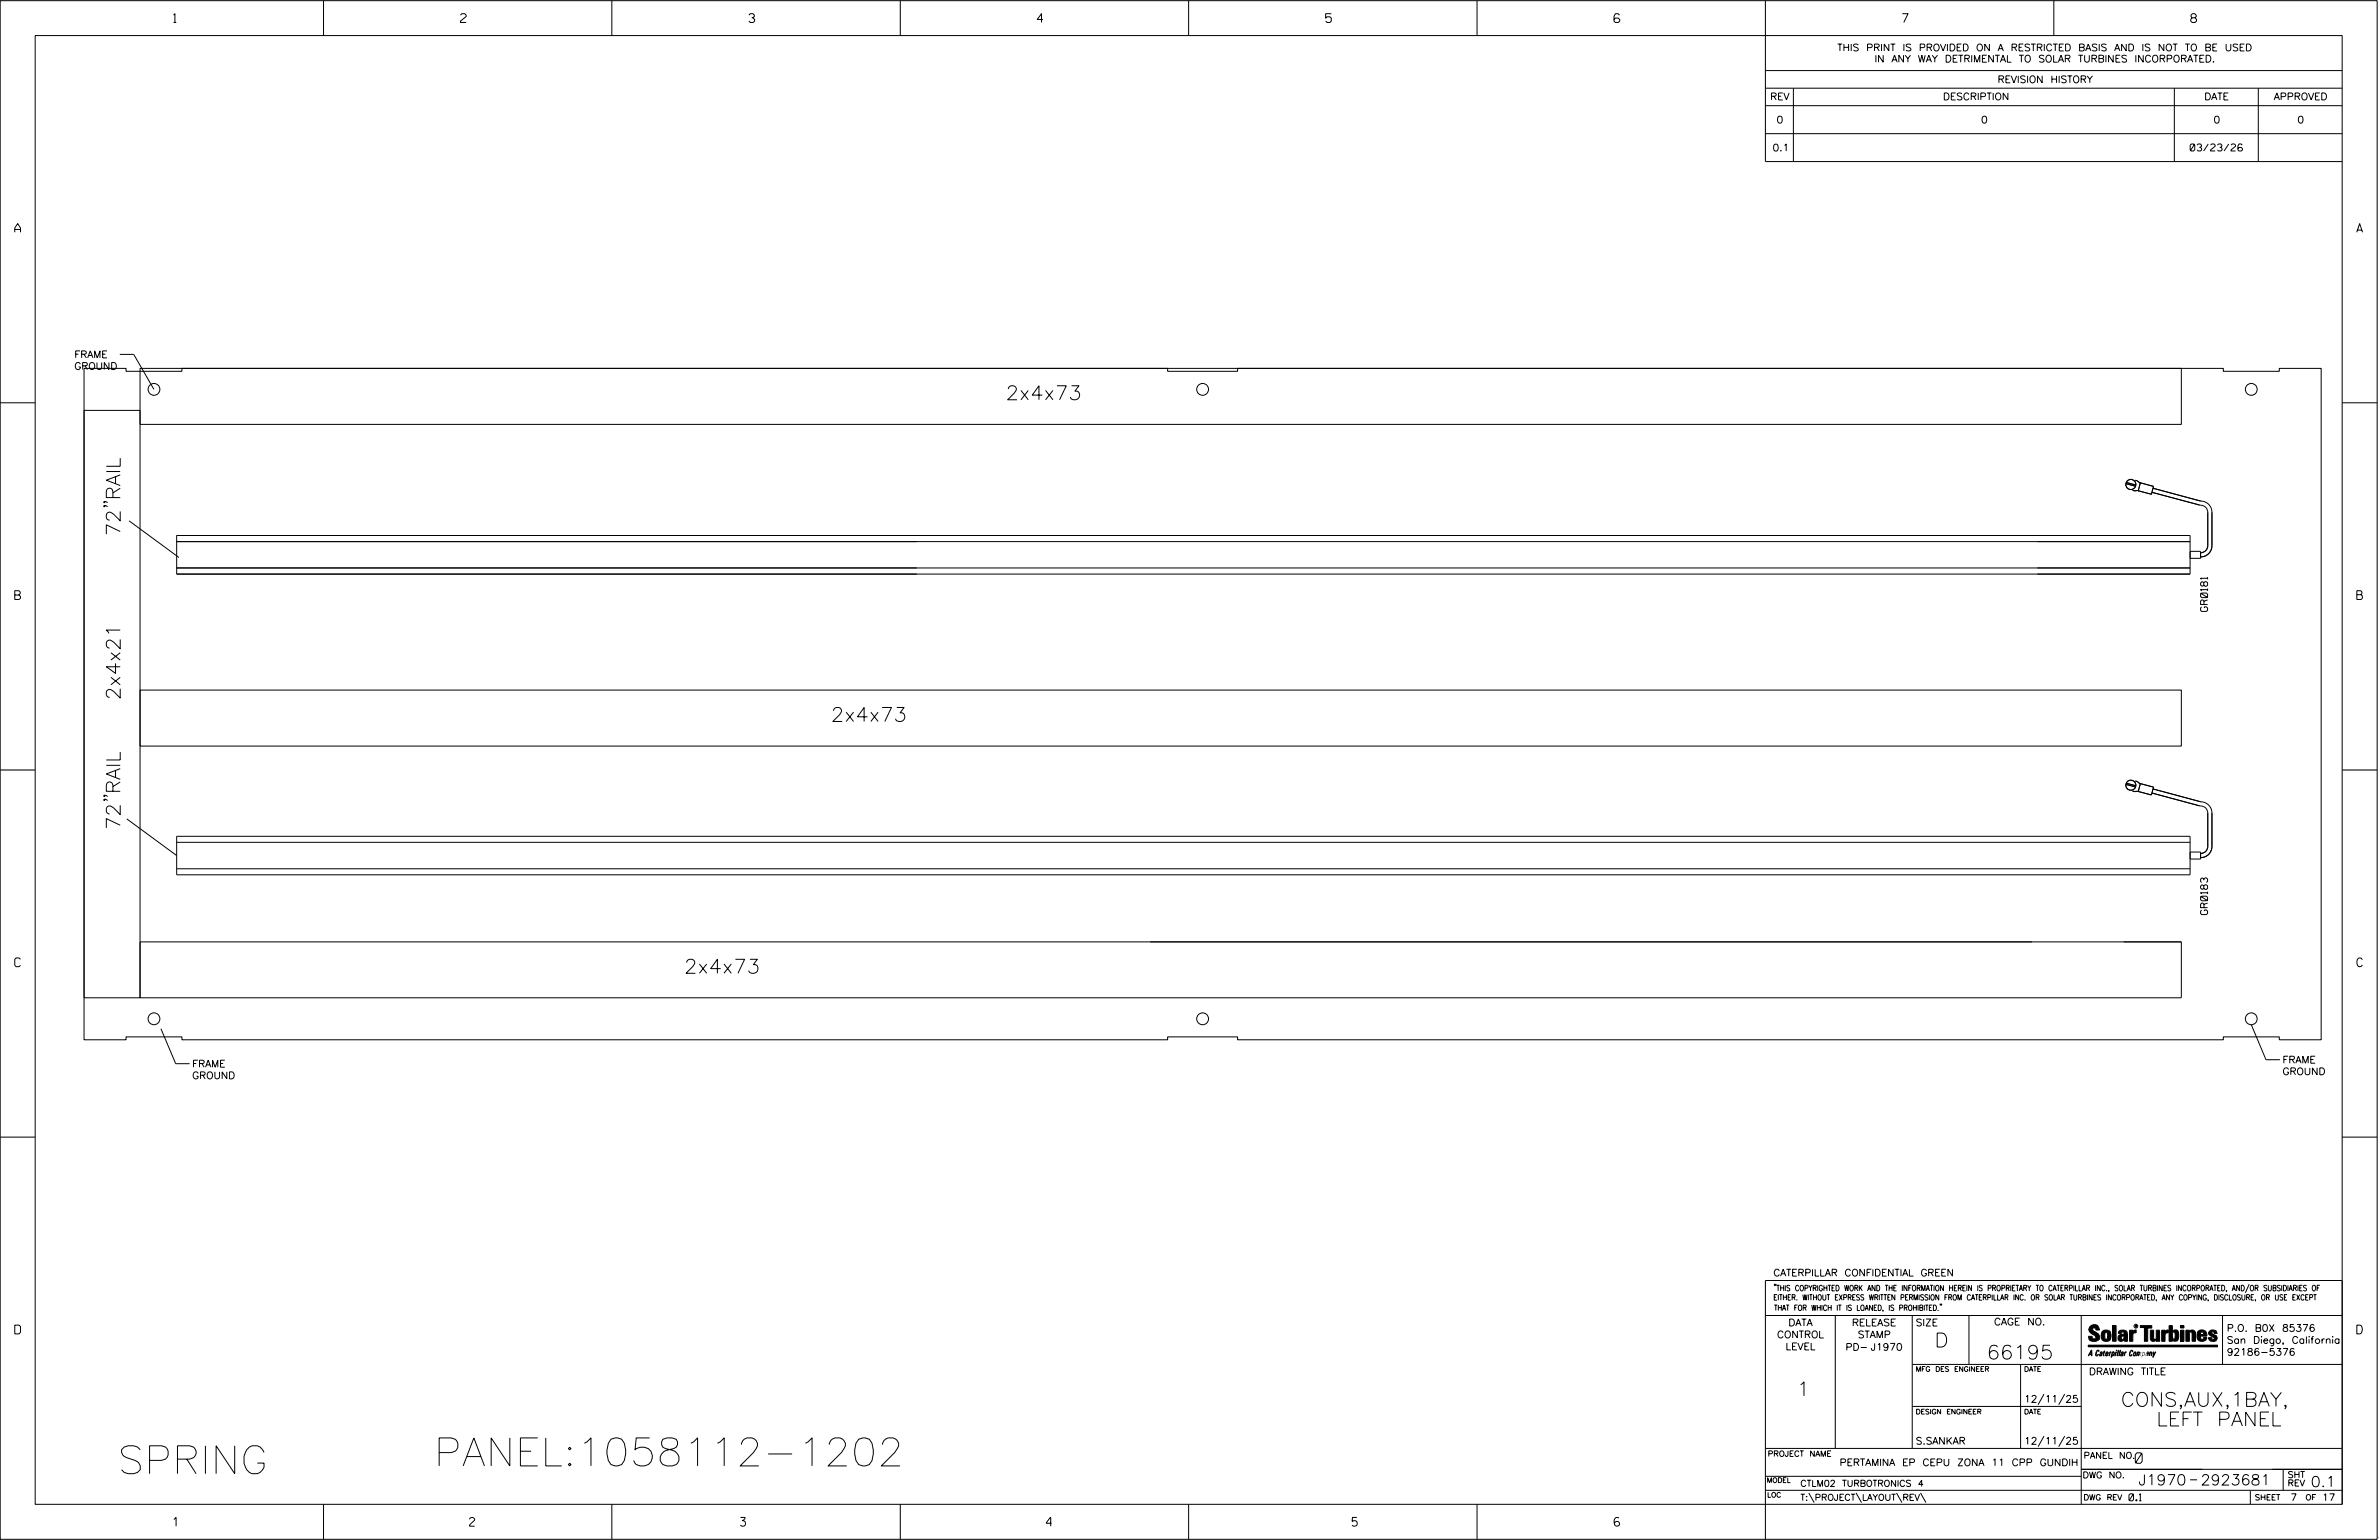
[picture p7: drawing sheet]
<svg xmlns="http://www.w3.org/2000/svg" width="864mm" height="559mm" viewBox="0 0 864 559" stroke-linecap="round" stroke-linejoin="round" font-family="sans-serif">
<defs><g id="words">
<g font-size="10.2">
<text x="157.5" y="531.9">PANEL:1058112-1202</text>
<text x="42.7" y="534.8">SPRING</text>
</g>
<g font-size="5.1">
<text x="365.1" y="145.1">2x4x73</text>
<text x="43.7" y="194.6" transform="rotate(-90 43.7 194.6)">72&quot;RAIL</text>
<text x="43.7" y="254" transform="rotate(-90 43.7 254)">2x4x21</text>
<text x="301.6" y="261.8">2x4x73</text>
<text x="43.7" y="301.1" transform="rotate(-90 43.7 301.1)">72&quot;RAIL</text>
<text x="248.3" y="353.2">2x4x73</text>
<text x="702.3" y="488.8">D</text>
<text x="721.2" y="493.2">66195</text>
<text x="652.2" y="506.5">1</text>
<text x="769.9" y="510.3">CONS,AUX,1BAY,</text>
<text x="779.8" y="517.4">LEFT PANEL</text>
</g>
<g font-size="3.8">
<text x="775.1" y="531">0</text>
<text x="776.3" y="538.9">J1970</text>
<text x="798.8" y="538.9">2923681</text>
<text x="838.8" y="539.5">0.1</text>
</g>
<g font-size="3.2">
<text x="63" y="8.2">1</text>
<text x="167.2" y="8.2">2</text>
<text x="271.8" y="8.2">3</text>
<text x="376.5" y="8.2">4</text>
<text x="481.2" y="8.2">5</text>
<text x="690.6" y="8.2">7</text>
<text x="795.3" y="8.2">8</text>
<text x="5.4" y="84.3">A</text>
<text x="855.5" y="84.3">A</text>
<text x="5.4" y="217.5">B</text>
<text x="855.6" y="217.5">B</text>
<text x="5.4" y="350.8">C</text>
<text x="855.6" y="350.8">C</text>
<text x="5.4" y="484">D</text>
<text x="855.6" y="484">D</text>
<text x="62.8" y="553.8">1</text>
<text x="170.4" y="553.8">2</text>
<text x="268.8" y="553.8">3</text>
<text x="379.8" y="553.8">4</text>
<text x="490.8" y="553.8">5</text>
<text x="585.9" y="553.8">6</text>
</g>
<g font-size="2.5">
<text x="666.9" y="18.5">THIS PRINT IS PROVIDED ON A RESTRICTED BASIS AND IS NOT TO BE USED</text>
<text x="680.5" y="22.6">IN ANY WAY DETRIMENTAL TO SOLAR TURBINES INCORPORATED.</text>
<text x="725.1" y="30">REVISION HISTORY</text>
<text x="642.6" y="36.3">REV</text>
<text x="705.3" y="36.3">DESCRIPTION</text>
<text x="800.2" y="36.3">DATE</text>
<text x="825.4" y="36.3">APPROVED</text>
<text x="644.9" y="44.7">0</text>
<text x="719.1" y="44.7">0</text>
<text x="803.5" y="44.7">0</text>
<text x="834" y="44.7">0</text>
<text x="643.5" y="54.8">0.1</text>
<text x="795.1" y="54.8">03/23/26</text>
<text x="27" y="129.9">FRAME</text>
<text x="27" y="134.1">GROUND</text>
<text x="801.4" y="221.9" transform="rotate(-90 801.4 221.9)">GR0181</text>
<text x="801.4" y="331.8" transform="rotate(-90 801.4 331.8)">GR0183</text>
<text x="69.8" y="387.2">FRAME</text>
<text x="828.6" y="385.8">FRAME</text>
<text x="69.8" y="391.5">GROUND</text>
<text x="828.6" y="390">GROUND</text>
<text x="643.8" y="463">CATERPILLAR CONFIDENTIAL GREEN</text>
<text x="645.1" y="485.5">CONTROL</text>
<text x="649.2" y="481.1">DATA</text>
<text x="672.3" y="481.1">RELEASE</text>
<text x="674.4" y="485.5">STAMP</text>
<text x="695.4" y="481.1">SIZE</text>
<text x="723.8" y="480.8">CAGE NO.</text>
<text x="808.4" y="483.1">P.O. B0X 85376</text>
<text x="648.2" y="489.8">LEVEL</text>
<text x="669.9" y="490">PD- J1970</text>
<text x="808.4" y="487.5">San Diego, California</text>
<text x="808.4" y="491.8">92186-5376</text>
<text x="758.3" y="498.9">DRAWING TITLE</text>
<text x="734.8" y="508.9">12/11/25</text>
<text x="695.4" y="524.1">S.SANKAR</text>
<text x="734.8" y="524.1">12/11/25</text>
<text x="667.8" y="531.9">PERTAMINA EP CEPU ZONA 11 CPP GUNDIH</text>
<text x="772.8" y="544.6">0.1</text>
<text x="831.4" y="544.6">7</text>
<text x="842.9" y="544.6">17</text>
</g>
<g font-size="2.3">
<text x="756.4" y="529.2">PANEL NO.</text>
<text x="653.5" y="539.4">CTLM02 TURBOTRONICS 4</text>
<text x="756" y="536.3">DWG NO.</text>
<text x="830.4" y="539.3">REV</text>
<text x="830.4" y="536.2">SHT</text>
<text x="653.5" y="544.5">T:\PROJECT\LAYOUT\REV\</text>
</g>
<g font-size="2">
<text x="643.8" y="468.4">&quot;THIS COPYRIGHTED WORK AND THE INFORMATION HEREIN IS PROPRIETARY TO CATERPILLAR INC., SOLAR TURBINES INCORPORATED, AND/OR SUBSIDIARIES OF</text>
<text x="643.8" y="471.8">EITHER. WITHOUT EXPRESS WRITTEN PERMISSION FROM CATERPILLAR INC. OR SOLAR TURBINES INCORPORATED, ANY COPYING, DISCLOSURE, OR USE EXCEPT</text>
<text x="644" y="475.6">THAT FOR WHICH IT IS LOANED, IS PROHIBITED.&quot;</text>
<text x="641.7" y="528.5">PROJECT NAME</text>
<text x="756.3" y="544.3">DWG REV</text>
<text x="818.5" y="544.3">SHEET</text>
<text x="836.9" y="544.3">OF</text>
</g>
<g font-size="1.8">
<text x="695.4" y="497.6">MFG DES ENGINEER</text>
<text x="734.8" y="497.6">DATE</text>
<text x="695.4" y="513.1">DESIGN ENGINEER</text>
<text x="734.8" y="513.1">DATE</text>
<text x="641.3" y="538">MODEL</text>
<text x="641.5" y="543.3">LOC</text>
</g>
<text font-size=".9" x="775.1" y="481.7">R</text>
</g></defs>
<g fill="none" stroke="#000" stroke-width=".36">
<path d="M.1 .2h862.8v558.4h-862.8zM12.8 12.9h837.4v533h-837.4zM117.4 .2v12.7M222.1 .2v12.7M326.8 .2v12.7M431.5 .2v12.7M536.2 .2v12.7M587.9 5.5l-.5-.5h-1l-.5 1v1.7l.5 .4h1l.6-.4v-.6l-.6-.5h-1l-.5 .5M640.9 .2v58.4h209.3M745.6 .2v12.7M640.9 25.6h209.3M640.9 32h209.3"/>
<path d="M640.9 38.3h209.3M651 32v26.6M789.3 32v26.6M819.8 32v26.6M640.9 48.5h209.3M30.5 133.7h15.3v1h20.2v-1h357.9v1h25.4v-1h357.8v1h20.3v-1h15.2v243.6h-15.2v-1.1h-20.3v1.1h-357.8v-1.1h-25.4v1.1h-357.9v-1.1h-20.2v1.1h-15.3zM43.5 128.6h5l7.4 12.7M50.8 133.7h741v20.3h-741zM.1 146.2h12.7M30.5 148.9h20.3v213.2h-20.3zM850.2 146.2h12.7M771.7 175.5l3.5 .9"/>
<path d="M771.8 175l3.5 1M774.1 177.9l2.3 .2M775.1 174.3l2.1 1M777 175.2l4.8 1.3-.8 2.9-4.8-1.3zM781.2 178.6l17.3 4.7a2.69 2.69 0 0 1 2.9 2.6v12.1a2.53 2.53 0 0 1-2.6 2.6M781.6 177.2l17.3 4.6a4 4 0 0 1 4.1 4.1v12.1a4.1 4.1 0 0 1-4.2 4.1M37.9 183.4l.2 .3-.2 .2-.3-.2a.93 .93 0 0 1 1.5 .2M37.9 182l.2 .2-.2 .3-.3-.3a.97 .97 0 0 1 1.5 .3M46.8 189l18.1 13.3M64.1 194.3h730.9v14h-730.9zM64.1 196.5h730.9M64.1 206.1h730.9"/>
<path d="M795 200.1h3.8v2.5h-3.8M50.8 250.4h741v20.3h-741zM.1 279.4h12.7M850.2 279.4h12.7M37.9 290l.2 .3-.2 .2-.3-.2a.91 .91 0 0 1 1.5 .2M37.9 288.6l.2 .2-.2 .3-.3-.3a.91 .91 0 0 1 1.5 .3M46 297.1l18.1 13.3M771.7 284.6l3.5 .9M771.8 284.2l3.5 .9M774.1 287l2.3 .2M775.1 283.4l2.1 1M777 284.3l4.8 1.3-.8 2.9-4.8-1.3z"/>
<path d="M781.2 287.8l17.3 4.6a2.66 2.66 0 0 1 2.9 2.6v12.1a2.53 2.53 0 0 1-2.6 2.6M781.6 286.3l17.3 4.6a4.1 4.1 0 0 1 4.1 4.1v12.1a4 4 0 0 1-4.2 4.1M64.1 303.5h730.9v13.9h-730.9zM64.1 305.6h730.9M64.1 315.2h730.9M795 309.2h3.8v2.5h-3.8M50.8 341.8h741v20.3h-741zM58.4 373.3l5.4 12.7h5.1M817.2 371.8l5.4 12.7h5.1M.1 412.6h12.7M850.2 412.6h12.7M640.9 477.3h209.3"/>
<path d="M644.2 466.1l-.1 .4M644.7 466.1l-.2 .4M666.2 477.3v48.3M694.2 477.3v48.3M704.4 473.3l-.1 .4M704.8 473.3l-.1 .4M714.8 477.3v17.8M755.5 477.3v68.6M806.8 477.3v17.8M816.5 466l-1.4 3.1M850.2 464.6h-209.3v94M850.2 464.8v81.1"/>
<path d="M694.2 495.1h156M733.5 495.1v30.5M758.6 481.4a2.02 2.02 0 0 1 3.1-.1l.5 1.3h-1.3l-.2-.6-.4-.2-.6 .1-.1 .4 .4 .7a2.46 2.46 0 0 1 2.2 2.9 2.83 2.83 0 0 1-3.8 .3l-.3-1.3h1.3l.2 .7 .6 .3 .5-.2 .2-.5-.4-.6-1.9-1.2-.4-.9zM759.2 491.3h-.7l.7-1.2v1.9h.2l-.1-2.1-1.3 2.1 .5-.5h.7M761.3 490l.3-.2 .4 .3-.1 .3-.3-.4-.4 .3-.3 1.6h.4l.4-.5-.3 .6-.4 .1-.3-.4zM762.6 490.6l.5-.1-.1 1.4h-.9a.74 .74 0 0 1 .9-.8l-.3 .7-.5 .1 .2-.5 .6-.2v-.5l-.7 .2zM763 483.2a2.17 2.17 0 0 1 3.1 0l.3 1.4-.3 1.5a2.17 2.17 0 0 1-3.1 0l-.3-1.5zM763.6 490.5l.4-.4 .2 .6h-.3l-.3 .9 .2 .4-.3-.1zM764.1 483.7l.5-.4 .4 .3v2.2l-.4 .2-.5-.2zM764.6 491.1l.6 .2v-.7l-.4-.1-.4 .6-.1 .8h.6M764.6 491.1l-.1 .8h.4M764.6 482.6v.8"/>
<path d="M764.8 490.7l.4 .1v.3h-.6zM765 491.5l-.1 .4zM766 490.5l-.5 1.5zM766 490.8l.4-.3-.4 .4M766.9 481h1.3v5.7h-1.3zM767 490.8l.5 .1-.3 .8-.4 .2zM767.3 490.5h-.5l-.5 2M767.3 490.5a.8 .8 0 0 1 .2 1 .8 .8 0 0 1-.9 .4l-.1 .6M767.3 490.5l-.1 .2M768.1 490.5l-.4 1.5zM768.2 489.9h.3l-.1 .2h-.2zM769 489.9l-.5 2.1z"/>
<path d="M769.7 489.9l-.6 2.1zM770.1 491.4l.5-.3-.5 .8zM770.4 491.9h.1M770.6 491.1l.1-.4-.7 .2 .1-.3 .6-.1 .2 .3-.5 1.1M770.6 491.1a.74 .74 0 0 0-.8 .8h.6M771 484.8h-.7l-.3 .6 .4 .7 .5-.3 .1-2.4h-.8l-.1 .4h-1.2a1.71 1.71 0 0 1 1.8-1.3 1.71 1.71 0 0 1 1.6 1.4v2.8h-1.1l-.1-.6M771 484.2l-1.5 .1a1.41 1.41 0 0 0 0 2.4l.5 .1 1.1-.7M771.2 486.1h-.1M771.4 490.5l.1 .3 .4-.3-.9 1.5zM771.5 490.8h.1M773 482.7h1.2v.5l.5-.5 .7-.1v1h-.6l-.5 .4-.1 2.7h-1.2zM773.3 490.3l.6-.4 .4 .2-.1 .4-.3-.4a1.28 1.28 0 0 0-.5 1.8l.6-.4-.1 .4-.8 .1z"/>
<path d="M774.7 490.8l.5-.3a.88 .88 0 0 1 .2 .9 .88 .88 0 0 1-.7 .7l-.2-.2zM774.8 490.9h.5l-.3 1h-.3l-.2-.2zM775.2 490.5l-.1 .2M776.8 481h4.3v.9h-1.5v4.8h-1.3M776.8 490.6l-.8 .2v-.3l-.4 1.5 .8-1.3v1.3l.3-1.2M779.3 491.1h.4M779.6 490.5h.3l-.3 1.4M779.6 490.7h.2l-.1 .4M779.7 491.1l-.1 .4M779.7 491.1l-.4 .2M780.1 492l.4-1.5 .1 .3 .3-.3 .3 .2-.3 1.3v-1.3l-.7 1.3M780.6 482.7h1.2v2.7l.1 .4 .4 .3 .4-.7v-2.7h1.2l.1 4h-1.3v-.5l-1.1 .6-.7-.3-.3-.7z"/>
<path d="M781.6 492.5l1-2-.8 1.3-.2-1.3-.2 2M784.7 482.7h1.2v.5l.5-.5 .7-.1v1h-.5l-.6 .4-.1 2.7h-1.2zM787.4 481h1.2v2a1.4 1.4 0 0 1 2.2 .2l.1 1.4-.4 1.9-1.5 .1-.4-.5v-1l.5 .9 .5-.3v-2.1l-.5-.4-.5 .7v2.8h-1.2zM791.5 482.7h1.3v4h-1.3zM791.5 481h1.3v.9h-1.3zM793.5 482.7h1.3v.4l.7-.5 1.1 .2 .4 .6v3.3h-1.2l-.3-3.4-.7 .2v3.2h-1.3zM794.8 483.1h.1M797.7 483.2a1.92 1.92 0 0 1 2.4-.5 1.92 1.92 0 0 1 1 2.1h-2.3v.8l.6 .5 .5-.3v-.5h1.2a1.83 1.83 0 0 1-2.1 1.4 1.83 1.83 0 0 1-1.5-2.1zM798.8 484.2v.6M799.1 483.4h.6l.2 .8h-1.1zM804.6 482.9a1.84 1.84 0 0 0-2.9 .8 3.3 3.3 0 0 0 2.2 1.9l-.5 .5-.4-.3-.1-.4h-1.2l.1 .6a1.92 1.92 0 0 0 2.9 .4M804.9 483.8h-1.2l-.2-.6-.5 .1-.1 .3 .1 .3 1.8 .9"/>
<path d="M805.1 488.1h-47.1v.6h47.1M694.2 510.3h61.3M742 505.8l-2.2 3.9M749.5 505.8l-2.2 3.9M640.9 525.6h209.2M640.9 535.7h114.6M742 521.1l-2.2 3.8M749.5 521.1l-2.2 3.8M755.5 533.2h94.7M795 537h2.6M828.8 533.2v7.6M117.4 545.9v12.7"/>
<path d="M222.1 545.9v12.7M326.8 545.9v12.7M431.5 545.9v12.7M536.2 545.9v12.7M640.9 540.8h209.3M656.6 541.7l2 3.5M673.8 541.7l1.9 3.5M688.4 541.7l2 3.5M697.2 541.7l1.9 3.5M816.9 541v4.9M863.5 558h.1"/>
<circle cx="55.9" cy="141.3" r="2.14"/>
<circle cx="436.6" cy="141.3" r="2.14"/>
<circle cx="817.2" cy="141.3" r="2.14"/>
<circle cx="773.5" cy="175.8" r="1.83"/>
<circle cx="773.5" cy="284.9" r="1.82"/>
<circle cx="55.9" cy="369.7" r="2.14"/>
<circle cx="436.6" cy="369.7" r="2.15"/>
<circle cx="817.2" cy="369.7" r="2.14"/>
<circle cx="775.4" cy="481.2" r=".69"/>
</g>
<g fill="#000">
<path d="M768.1 490.5l-.4 1.5zM768.2 489.9h.3l-.1 .2h-.2zM769 489.9l-.5 2.1zM769.7 489.9l-.6 2.1zM791.5 481h1.3v.9h-1.3zM791.5 482.7h1.3v4h-1.3zM758 488.1h47.1v.6h-47.1z"/>
<path d="M759.2 489.9l-1.2 2.1 .5-.5h.7v.5h.2zM759.2 490.1v1.2h-.7z" fill-rule="evenodd"/>
<path d="M758.6 481.4a2.02 2.02 0 0 1 3.1-.1l.5 1.3h-1.3l-.2-.6-.4-.2-.6 .1-.1 .4 .4 .7a2.46 2.46 0 0 1 2.2 2.9 2.83 2.83 0 0 1-3.8 .3l-.3-1.3h1.3l.2 .7 .6 .3 .5-.2 .2-.5-.4-.6-1.9-1.2-.4-.9z" fill-rule="evenodd"/>
<path d="M761.3 490l.3-.2 .4 .3-.1 .3-.3-.4-.4 .3-.3 1.6h.4l.4-.5-.3 .6-.4 .1-.3-.4z" fill-rule="evenodd"/>
<path d="M762.6 490.6l.5-.1-.1 1.4h-.9a.74 .74 0 0 1 .9-.8l-.6 .3-.2 .5 .5-.1 .3-.6v-.5l-.7 .2z" fill-rule="evenodd"/>
<path d="M763.6 490.5l.4-.4 .2 .6h-.3l-.3 .9 .2 .4-.3-.1z" fill-rule="evenodd"/>
<path d="M764.8 490.5l.5 .3-.1 .5h-.6l.6-.2v-.3l-.4-.1-.3 1.2h.4l.3-.4-.6 .6-.3-.2v-.4z" fill-rule="evenodd"/>
<path d="M763 483.2a2.17 2.17 0 0 1 3.1 0l.3 1.4-.3 1.5a2.17 2.17 0 0 1-3.1 0l-.3-1.5zM764.1 483.7v2.1l.5 .2 .4-.2v-2.2l-.4-.3z" fill-rule="evenodd"/>
<path d="M766 490.5v.3l.4-.1-.4 .2-.5 1.1z" fill-rule="evenodd"/>
<path d="M766.8 490.5l-.5 2 .3-.6a.71 .71 0 0 0 .9-.5 .71 .71 0 0 0-.4-.9zM767 490.8l.5 .1-.3 .8-.4 .2z" fill-rule="evenodd"/>
<path d="M766.9 481h1.3v5.7h-1.3z" fill-rule="evenodd"/>
<path d="M770.1 490.6l.6-.1 .2 .3-.4 1.2-.5 .1-.2-.5 .3-.5h.5l-.7 .5v.3l.4-.1 .4-.9-.5-.2-.2 .2z" fill-rule="evenodd"/>
<path d="M769.4 482.8l-.5 1h1.2l.1-.4h.8v.8l-1.5 .1a1.41 1.41 0 0 0 0 2.4l.5 .1 1.1-.7 .1 .6h1.1v-2.8a1.79 1.79 0 0 0-2.4-1.2zM770.3 484.8h.7l-.1 1-.5 .3-.4-.7z" fill-rule="evenodd"/>
<path d="M771.4 490.5l.1 .3 .4-.3-.9 1.5z" fill-rule="evenodd"/>
<path d="M773 482.7h1.2v.5l.5-.5 .7-.1v1h-.6l-.5 .4-.1 2.7h-1.2z" fill-rule="evenodd"/>
<path d="M773.3 490.3l.6-.4 .4 .2-.1 .4-.3-.4a1.28 1.28 0 0 0-.5 1.8l.6-.4-.3 .5h-.6z" fill-rule="evenodd"/>
<path d="M774.7 490.8l-.2 1.1h.7a.96 .96 0 0 0 0-1.4zM774.8 490.9h.5l-.1 .6-.5 .4-.2-.2z" fill-rule="evenodd"/>
<path d="M776 490.5v.3l.4-.3 .2 .3 .7-.2-.3 1.4v-1.3l-.6 1.3v-1.3l-.8 1.3z" fill-rule="evenodd"/>
<path d="M776.8 481h4.3v.9h-1.5v4.8h-1.3v-4.8h-1.5z" fill-rule="evenodd"/>
<path d="M777.9 490.5l-.5 2 .3-.6a.71 .71 0 0 0 .9-.5 .71 .71 0 0 0-.4-.9zM778.1 490.8l.3-.1 .1 .4-.5 .8-.2-.5z" fill-rule="evenodd"/>
<path d="M779.3 490.6l.6-.1-.3 1.5-.7-.1a.67 .67 0 0 1 .8-.8l-.6 .3-.1 .5 .4-.1 .4-.9-.4-.2-.3 .2z" fill-rule="evenodd"/>
<path d="M780.5 490.5l.1 .3 .3-.3 .3 .2-.3 1.3v-1.3l-.8 1.3z" fill-rule="evenodd"/>
<path d="M780.6 482.7h1.2v2.7l.1 .4 .4 .3 .4-.7v-2.7h1.2l.1 4h-1.3v-.5l-1.1 .6-.7-.3-.3-.7z" fill-rule="evenodd"/>
<path d="M781.6 490.5l.2 1.3 .8-1.3-1.2 2z" fill-rule="evenodd"/>
<path d="M784.7 482.7h1.2v.5l.5-.5 .7-.1v1h-.5l-.6 .4-.1 2.7h-1.2z" fill-rule="evenodd"/>
<path d="M787.4 481h1.2v2a1.4 1.4 0 0 1 2.2 .2l.1 1.4-.4 1.9-1.5 .1-.4-.5v-1l.5 .9 .5-.3v-2.1l-.5-.4-.5 .7v2.8h-1.2z" fill-rule="evenodd"/>
<path d="M793.5 482.7h1.3v.4a1.29 1.29 0 0 1 2.2 .3v3.3h-1.2l-.3-3.4-.7 .2v3.2h-1.3z" fill-rule="evenodd"/>
<path d="M797.7 483.2a1.92 1.92 0 0 1 2.4-.5 1.92 1.92 0 0 1 1 2.1h-2.3v.8l.6 .5 .5-.3v-.5h1.2a1.83 1.83 0 0 1-2.1 1.4 1.83 1.83 0 0 1-1.5-2.1zM799.1 483.4l-.3 .8h1.1l-.2-.8z" fill-rule="evenodd"/>
<path d="M801.9 483.2a1.94 1.94 0 0 1 3 .1v.5h-1.2l-.2-.6-.5 .1-.1 .3 .1 .3 1.8 .9a1.2 1.2 0 0 1 .1 1.3 1.2 1.2 0 0 1-1.2 .7l-1.6-.4-.4-1h1.2l.1 .4 .4 .3 .5-.5a3.3 3.3 0 0 1-2.2-1.9z" fill-rule="evenodd"/>
<circle cx="761.4" cy="492" r=".07"/>
<circle cx="762.2" cy="485.1" r=".07"/>
<circle cx="769.3" cy="492" r=".07"/>
<circle cx="773.1" cy="486.7" r=".07"/>
<circle cx="791.5" cy="486.7" r=".07"/>
<circle cx="791.5" cy="481" r=".07"/>
<circle cx="794.8" cy="486.7" r=".07"/>
</g>
<use href="#words"/>
</svg>
